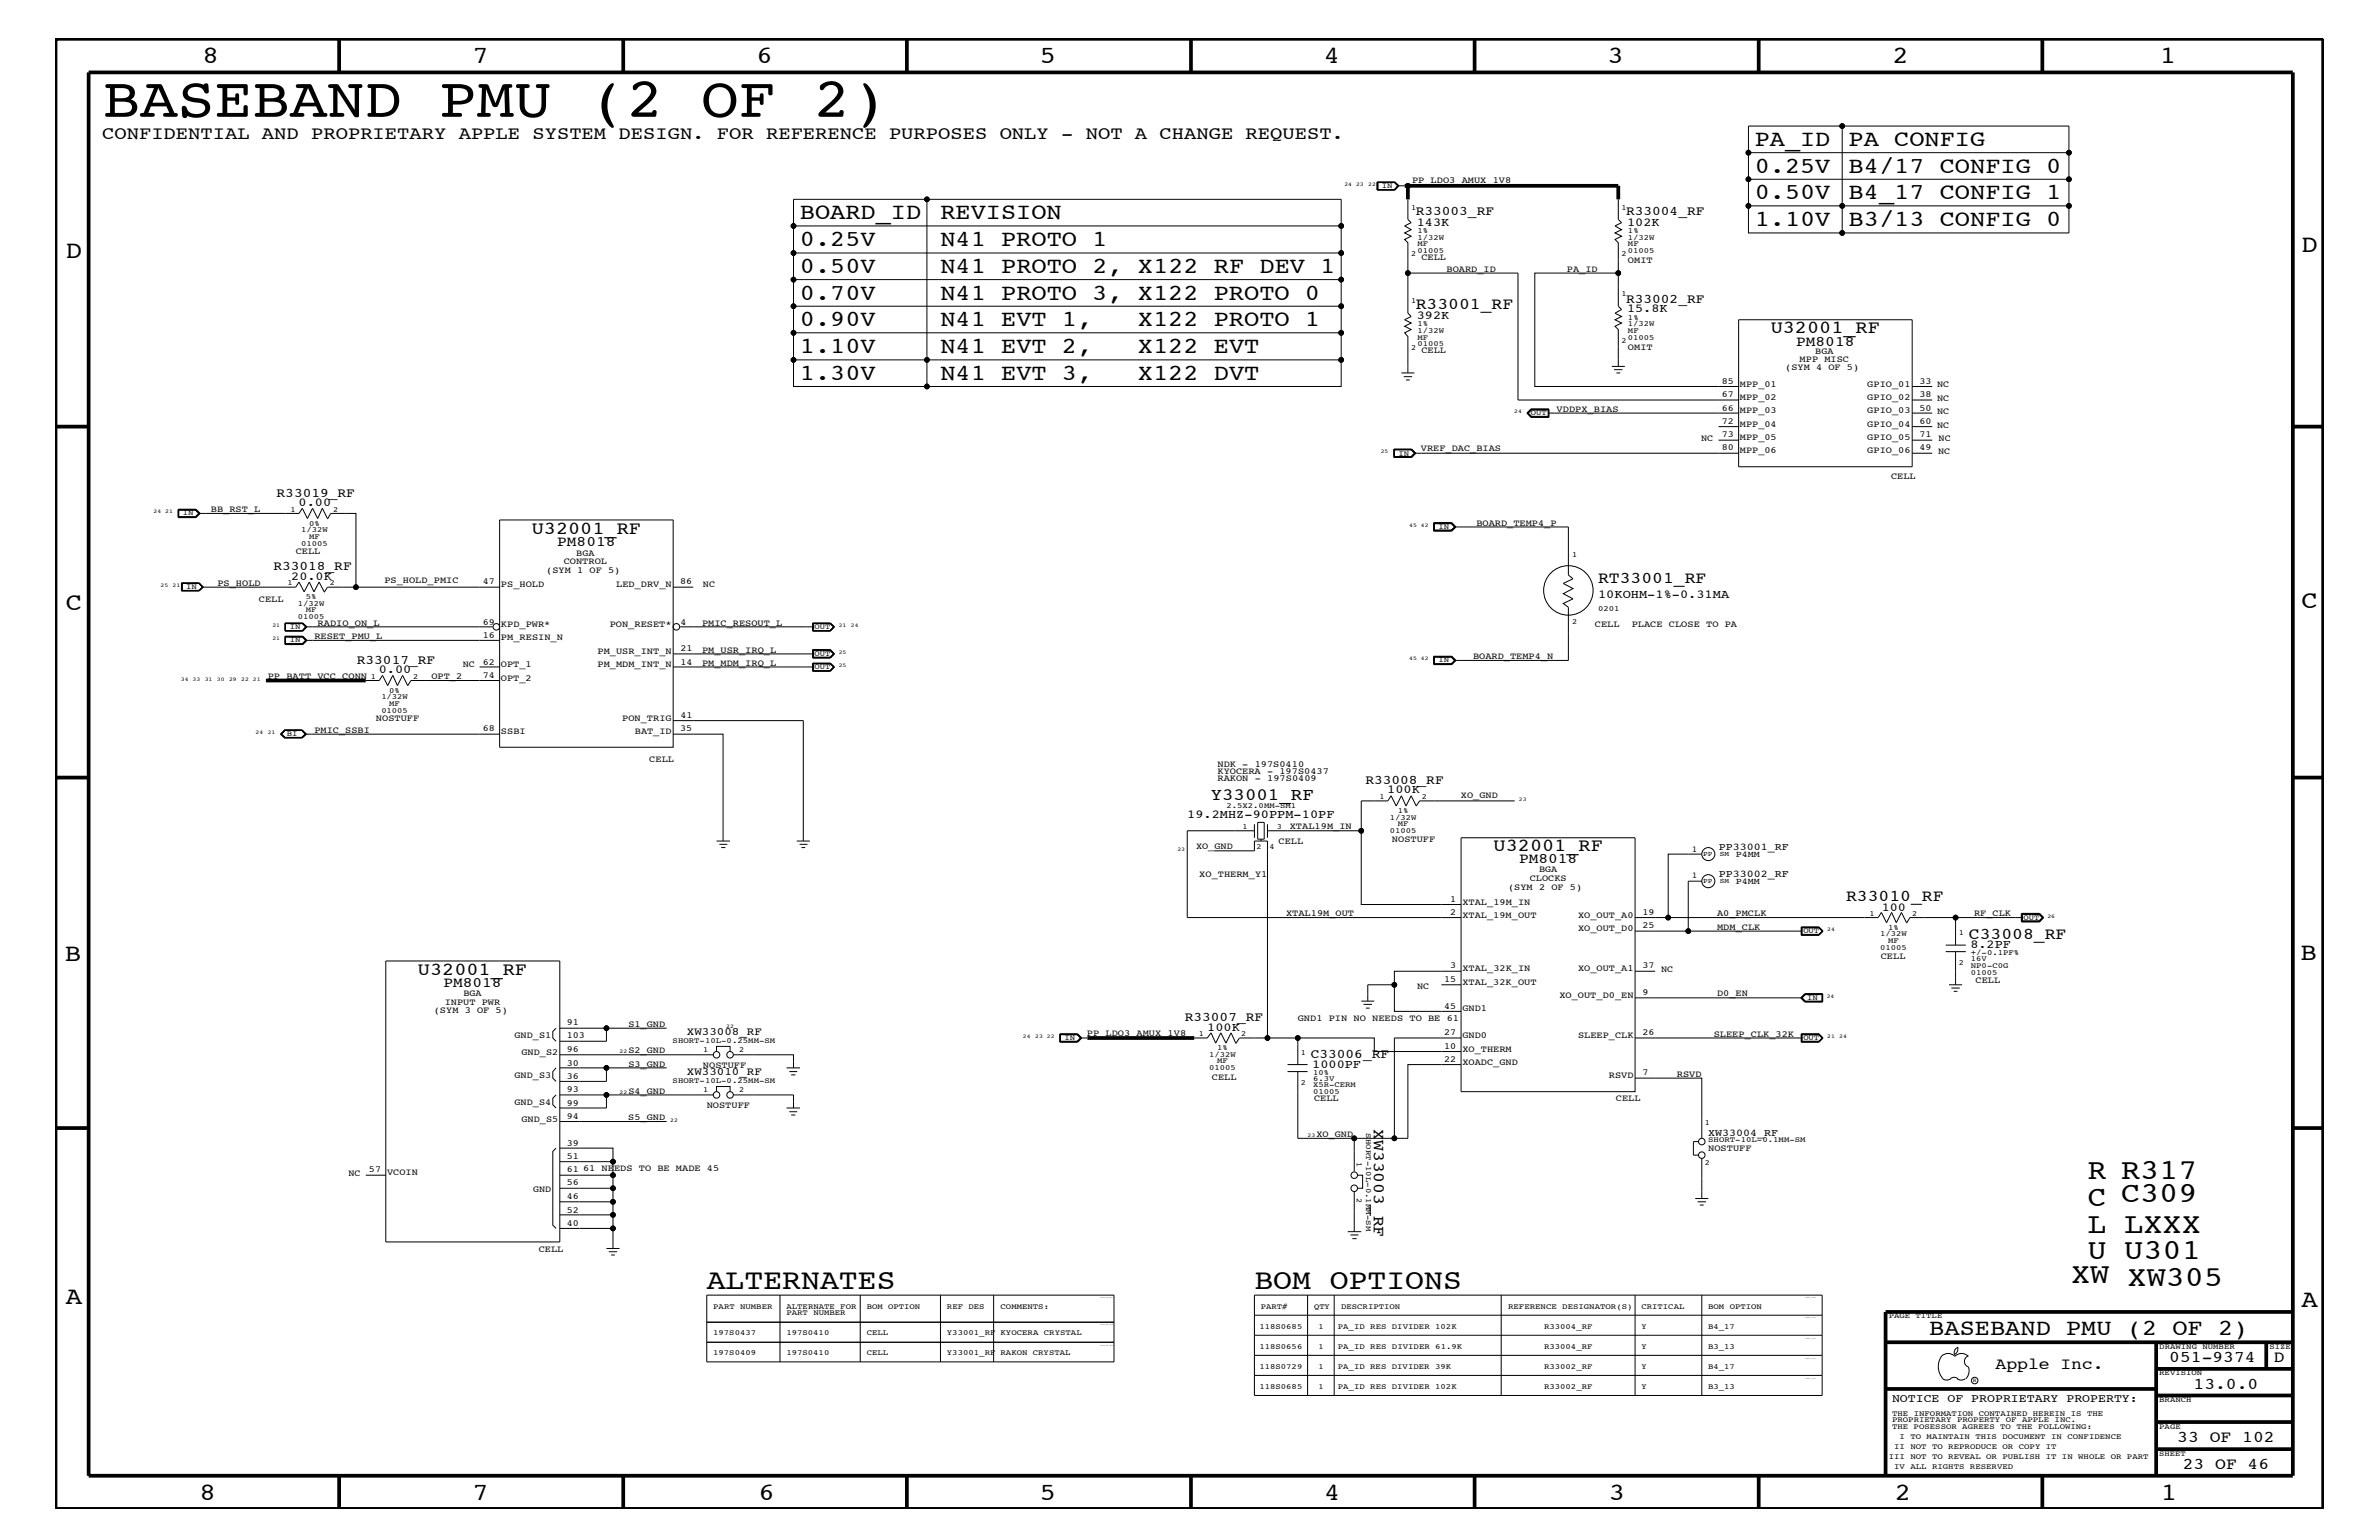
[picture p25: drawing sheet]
<svg xmlns="http://www.w3.org/2000/svg" width="432mm" height="279mm" viewBox="0 0 432 279" stroke-linecap="round" stroke-linejoin="round" font-family="sans-serif">
<defs><g id="words">
<text font-size="10.2" x="18.6" y="21.2">BASEBAND PMU (2 OF 2)</text>
<g font-size="5.2">
<text x="379" y="213.9">R R317</text>
<text x="379" y="218.7">C C309</text>
<text x="379" y="223.6">L LXXX</text>
<text x="128.3" y="233.8">ALTERNATES</text>
<text x="227.7" y="233.8">BOM OPTIONS</text>
<text x="375.9" y="232.7">XW XW305</text>
<text x="379" y="228.5">U U301</text>
</g>
<g font-size="4.5">
<text x="36.7" y="11.5">8</text>
<text x="85.8" y="11.5">7</text>
<text x="137.3" y="11.5">6</text>
<text x="188.7" y="11.5">5</text>
<text x="240.3" y="11.5">4</text>
<text x="291.8" y="11.5">3</text>
<text x="343.5" y="11.5">2</text>
<text x="392" y="11.5">1</text>
<text x="11.9" y="46.8">D</text>
<text x="417.7" y="45.7">D</text>
<text x="11.9" y="110.6">C</text>
<text x="417.7" y="110.3">C</text>
<text x="11.8" y="174.3">B</text>
<text x="417.6" y="174.2">B</text>
<text x="11.9" y="236.7">A</text>
<text x="417.7" y="237.1">A</text>
<text x="36.2" y="272.1">8</text>
<text x="85.8" y="272.1">7</text>
<text x="137.7" y="272.1">6</text>
<text x="188.7" y="272.1">5</text>
<text x="240.4" y="272.1">4</text>
<text x="292" y="272.1">3</text>
<text x="343.9" y="272.1">2</text>
<text x="392.2" y="272.1">1</text>
</g>
<g font-size="4.1">
<text x="318.5" y="26.5">PA_ID</text>
<text x="335.5" y="26.5">PA CONFIG</text>
<text x="318.5" y="31.4">0.25V</text>
<text x="335.5" y="31.4">B4/17 CONFIG 0</text>
<text x="145.2" y="39.8">BOARD_ID</text>
<text x="170.7" y="39.8">REVISION</text>
<text x="318.5" y="36.2">0.50V</text>
<text x="318.5" y="41">1.10V</text>
<text x="335.5" y="41">B3/13 CONFIG 0</text>
<text x="335.5" y="36.2">B4_17 CONFIG 1</text>
<text x="145.2" y="44.6">0.25V</text>
<text x="170.7" y="44.6">N41 PROTO 1</text>
<text x="145.2" y="49.6">0.50V</text>
<text x="170.7" y="49.6">N41 PROTO 2, X122 RF DEV 1</text>
<text x="145.2" y="54.4">0.70V</text>
<text x="145.2" y="59.2">0.90V</text>
<text x="170.7" y="54.4">N41 PROTO 3, X122 PROTO 0</text>
<text x="170.7" y="59.2">N41 EVT 1,</text>
<text x="206.5" y="59.2">X122 PROTO 1</text>
<text x="145.2" y="64">1.10V</text>
<text x="170.7" y="64">N41 EVT 2,</text>
<text x="206.5" y="64">X122 EVT</text>
<text x="145.2" y="68.9">1.30V</text>
<text x="170.7" y="68.9">N41 EVT 3,</text>
<text x="206.5" y="68.9">X122 DVT</text>
<text x="350.2" y="242.3">BASEBAND PMU (2 OF 2)</text>
</g>
<g font-size="3.3">
<text x="18.5" y="25.3">CONFIDENTIAL AND PROPRIETARY APPLE SYSTEM DESIGN. FOR REFERENCE PURPOSES ONLY - NOT A CHANGE REQUEST.</text>
<text x="321.4" y="60.4">U32001_RF</text>
<text x="96.5" y="96.8">U32001_RF</text>
<text x="271.1" y="154.4">U32001_RF</text>
<text x="75.9" y="176.8">U32001_RF</text>
</g>
<text font-size="3.1" x="219.8" y="145.2">Y33001_RF</text>
<g font-size="3">
<text x="257" y="56.1">R33001_RF</text>
<text x="290.1" y="105.9">RT33001_RF</text>
<text x="335.1" y="163.5">R33010_RF</text>
<text x="357.4" y="170.3">C33008_RF</text>
<text x="249.3" y="204.8" transform="rotate(90 249.3 204.8)">XW33003_RF</text>
<text x="362.2" y="248.4">Apple Inc.</text>
<text x="393.7" y="247.1">051-9374</text>
<text x="398.1" y="252">13.0.0</text>
<text x="412.7" y="247.1">D</text>
<text x="395.2" y="261.6">33 OF 102</text>
<text x="396.2" y="266.6">23 OF 46</text>
</g>
<g font-size="2.6">
<text x="326" y="62.8">PM8018</text>
<text x="101.1" y="99.1">PM8018</text>
<text x="275.7" y="156.6">PM8018</text>
<text x="80.5" y="179.1">PM8018</text>
</g>
<g font-size="2.4">
<text x="257" y="39.1">R33003_RF</text>
<text x="295.1" y="39.1">R33004_RF</text>
<text x="295.1" y="54.9">R33002_RF</text>
<text x="50.2" y="90.1">R33019_RF</text>
<text x="49.6" y="103.5">R33018_RF</text>
<text x="64.8" y="120.4">R33017_RF</text>
<text x="247.8" y="142.3">R33008_RF</text>
<text x="215.1" y="185.3">R33007_RF</text>
<text x="237.9" y="192">C33006_RF</text>
</g>
<g font-size="2.2">
<text x="257.1" y="40.9">143K</text>
<text x="295.3" y="40.9">102K</text>
<text x="257.1" y="57.9">392K</text>
<text x="295.3" y="56.7">15.8K</text>
<text x="54.2" y="91.8">0.00</text>
<text x="52.9" y="105.2">20.0K</text>
<text x="290.1" y="108.5">10KOHM-1%-0.31MA</text>
<text x="68.7" y="122.1">0.00</text>
<text x="251.8" y="144">100K</text>
<text x="215.5" y="148.4">19.2MHZ-90PPM-10PF</text>
<text x="341.5" y="165.2">100</text>
<text x="357.6" y="172.1">8.2PF</text>
<text x="219.1" y="187">100K</text>
<text x="238.2" y="193.7">1000PF</text>
</g>
<text font-size="2.1" x="343.4" y="254.4">NOTICE OF PROPRIETARY PROPERTY:</text>
<g font-size="2">
<text x="124.7" y="187.8">XW33008_RF</text>
<text x="124.7" y="195.1">XW33010_RF</text>
</g>
<g font-size="1.9">
<text x="312" y="154.3">PP33001_RF</text>
<text x="312" y="159.1">PP33002_RF</text>
<text x="310" y="206">XW33004_RF</text>
</g>
<g font-size="1.7">
<text x="256.3" y="33.2">PP_LDO3_AMUX_1V8</text>
<text x="258" y="47.1">CELL</text>
<text x="295.5" y="47.7">OMIT</text>
<text x="262.6" y="49.3">BOARD_ID</text>
<text x="284.4" y="49.3">PA_ID</text>
<text x="258" y="64">CELL</text>
<text x="295.5" y="63.4">OMIT</text>
<text x="326.6" y="65.7">MPP MISC</text>
<text x="329.5" y="64.3">BGA</text>
<text x="312.5" y="69.6">85</text>
<text x="315.8" y="70.1">MPP_01</text>
<text x="324" y="67.1">(SYM 4 OF 5)</text>
<text x="338.9" y="70.1">GPIO_01</text>
<text x="348.4" y="69.6">33</text>
<text x="351.6" y="70.3">NC</text>
<text x="282.5" y="74.7">VDDPX_BIAS</text>
<text x="312.5" y="76.9">72</text>
<text x="312.5" y="74.5">66</text>
<text x="312.5" y="72.1">67</text>
<text x="315.8" y="77.4">MPP_04</text>
<text x="315.8" y="75">MPP_03</text>
<text x="315.8" y="72.6">MPP_02</text>
<text x="338.9" y="77.4">GPIO_04</text>
<text x="338.9" y="75">GPIO_03</text>
<text x="338.9" y="72.6">GPIO_02</text>
<text x="348.4" y="76.9">60</text>
<text x="348.4" y="74.5">50</text>
<text x="348.4" y="72.1">38</text>
<text x="351.6" y="72.8">NC</text>
<text x="351.6" y="77.6">NC</text>
<text x="351.6" y="75.1">NC</text>
<text x="257.9" y="81.9">VREF_DAC_BIAS</text>
<text x="308.8" y="80">NC</text>
<text x="312.5" y="81.7">80</text>
<text x="312.5" y="79.4">73</text>
<text x="315.8" y="82.2">MPP_06</text>
<text x="315.8" y="79.9">MPP_05</text>
<text x="338.9" y="82.2">GPIO_06</text>
<text x="338.9" y="79.9">GPIO_05</text>
<text x="348.4" y="81.7">49</text>
<text x="348.4" y="79.4">71</text>
<text x="351.8" y="82.4">NC</text>
<text x="351.9" y="80">NC</text>
<text x="343.2" y="86.9">CELL</text>
<text x="38.3" y="92.9">BB_RST_L</text>
<text x="268" y="95.4">BOARD_TEMP4_P</text>
<text x="53.7" y="100.4">CELL</text>
<text x="104.6" y="101">BGA</text>
<text x="39.5" y="106.3">PS_HOLD</text>
<text x="69.8" y="105.7">PS_HOLD_PMIC</text>
<text x="87.6" y="106">47</text>
<text x="90.9" y="106.5">PS_HOLD</text>
<text x="99.1" y="104">(SYM 1 OF 5)</text>
<text x="102.3" y="102.4">CONTROL</text>
<text x="111.8" y="106.5">LED_DRV_N</text>
<text x="123.4" y="106">86</text>
<text x="127.6" y="106.5">NC</text>
<text x="47" y="109.2">CELL</text>
<text x="57.7" y="113.6">RADIO_ON_L</text>
<text x="87.6" y="113.3">69</text>
<text x="90.9" y="113.7">KPD_PWR*</text>
<text x="110.7" y="113.7">PON_RESET*</text>
<text x="123.5" y="113.3">4</text>
<text x="127.4" y="113.6">PMIC_RESOUT_L</text>
<text x="289.5" y="113.7">CELL</text>
<text x="296.2" y="113.7">PLACE CLOSE TO PA</text>
<text x="57.1" y="115.9">RESET_PMU_L</text>
<text x="87.6" y="115.7">16</text>
<text x="90.9" y="116.2">PM_RESIN_N</text>
<text x="108.5" y="118.6">PM_USR_INT_N</text>
<text x="123.5" y="118.1">21</text>
<text x="127.4" y="118.4">PM_USR_IRQ_L</text>
<text x="267.4" y="119.6">BOARD_TEMP4_N</text>
<text x="48.6" y="123.2">PP_BATT_VCC_CONN</text>
<text x="78.3" y="123.2">OPT_2</text>
<text x="84" y="121">NC</text>
<text x="87.6" y="120.6">62</text>
<text x="87.6" y="123">74</text>
<text x="90.9" y="121">OPT_1</text>
<text x="90.9" y="123.5">OPT_2</text>
<text x="108.5" y="121">PM_MDM_INT_N</text>
<text x="123.5" y="120.6">14</text>
<text x="127.4" y="120.8">PM_MDM_IRQ_L</text>
<text x="68.2" y="130.8">NOSTUFF</text>
<text x="112.9" y="130.8">PON_TRIG</text>
<text x="123.5" y="130.2">41</text>
<text x="57.1" y="133">PMIC_SSBI</text>
<text x="87.6" y="132.7">68</text>
<text x="90.9" y="133.2">SSBI</text>
<text x="115.2" y="133.2">BAT_ID</text>
<text x="123.4" y="132.7">35</text>
<text x="117.9" y="138.2">CELL</text>
<text x="221" y="140.4">KYOCERA - 197S0437</text>
<text x="221" y="139.2">NDK - 197S0410</text>
<text x="221" y="141.7">RAKON - 197S0409</text>
<text x="265.2" y="144.7">XO_GND</text>
<text x="217.1" y="154.1">XO_GND</text>
<text x="232.1" y="153.1">CELL</text>
<text x="234.1" y="150.5">XTAL19M_IN</text>
<text x="252.6" y="152.9">NOSTUFF</text>
<text x="217.7" y="159">XO_THERM_Y1</text>
<text x="273.7" y="161.4">(SYM 2 OF 5)</text>
<text x="277.7" y="159.9">CLOCKS</text>
<text x="279.4" y="158.3">BGA</text>
<text x="233.4" y="166.2">XTAL19M_OUT</text>
<text x="263.2" y="166.1">2</text>
<text x="263.2" y="163.6">1</text>
<text x="265.4" y="164.1">XTAL_19M_IN</text>
<text x="265.4" y="166.5">XTAL_19M_OUT</text>
<text x="286.4" y="166.5">XO_OUT_A0</text>
<text x="298.1" y="166.1">19</text>
<text x="311.7" y="166.2">A0_PMCLK</text>
<text x="358.3" y="166.2">RF_CLK</text>
<text x="286.4" y="168.9">XO_OUT_D0</text>
<text x="298.1" y="168.4">25</text>
<text x="311.7" y="168.7">MDM_CLK</text>
<text x="341.4" y="173.9">CELL</text>
<text x="257.2" y="179.4">NC</text>
<text x="262.1" y="178.2">15</text>
<text x="263.2" y="175.7">3</text>
<text x="265.4" y="176.2">XTAL_32K_IN</text>
<text x="265.4" y="178.7">XTAL_32K_OUT</text>
<text x="286.4" y="176.2">XO_OUT_A1</text>
<text x="298.1" y="175.7">37</text>
<text x="301.5" y="176.4">NC</text>
<text x="358.6" y="178.4">CELL</text>
<text x="78.7" y="183.8">(SYM 3 OF 5)</text>
<text x="80.7" y="182.4">INPUT PWR</text>
<text x="84.1" y="180.8">BGA</text>
<text x="235.5" y="185.3">GND1 PIN NO NEEDS TO BE 61</text>
<text x="262.1" y="183">45</text>
<text x="265.4" y="183.5">GND1</text>
<text x="283" y="181">XO_OUT_D0_EN</text>
<text x="298.1" y="180.5">9</text>
<text x="311.7" y="180.8">D0_EN</text>
<text x="93.4" y="188.3">GND_S1</text>
<text x="94.7" y="191.4">GND_S2</text>
<text x="102.9" y="190.9">96</text>
<text x="102.9" y="188.4">103</text>
<text x="102.9" y="186">91</text>
<text x="114" y="191.1">S2_GND</text>
<text x="114" y="186.3">S1_GND</text>
<text x="197.3" y="187.9">PP_LDO3_AMUX_1V8</text>
<text x="262.1" y="187.8">27</text>
<text x="262.1" y="190.3">10</text>
<text x="265.4" y="188.3">GND0</text>
<text x="265.4" y="190.8">XO_THERM</text>
<text x="286.4" y="188.3">SLEEP_CLK</text>
<text x="298.1" y="187.8">26</text>
<text x="311.1" y="188.1">SLEEP_CLK_32K</text>
<text x="93.4" y="195.6">GND_S3</text>
<text x="102.9" y="193.3">30</text>
<text x="102.9" y="195.7">36</text>
<text x="114" y="193.6">S3_GND</text>
<text x="127.6" y="193.7">NOSTUFF</text>
<text x="220" y="195.9">CELL</text>
<text x="262.1" y="192.7">22</text>
<text x="265.4" y="193.2">XOADC_GND</text>
<text x="292" y="195.6">RSVD</text>
<text x="298.1" y="195.1">7</text>
<text x="304.4" y="195.4">RSVD</text>
<text x="93.4" y="200.4">GND_S4</text>
<text x="94.7" y="203.5">GND_S5</text>
<text x="102.9" y="198.1">93</text>
<text x="102.9" y="200.6">99</text>
<text x="102.9" y="203">94</text>
<text x="114" y="203.2">S5_GND</text>
<text x="114" y="198.4">S4_GND</text>
<text x="128.3" y="201">NOSTUFF</text>
<text x="238.5" y="199.8">CELL</text>
<text x="293.3" y="199.8">CELL</text>
<text x="102.9" y="207.9">39</text>
<text x="238.9" y="206.3">XO_GND</text>
<text x="310" y="208.9">NOSTUFF</text>
<text x="63.2" y="213.3">NC</text>
<text x="67" y="212.7">57</text>
<text x="70.3" y="213.2">VCOIN</text>
<text x="102.9" y="215.1">56</text>
<text x="102.9" y="210.3">51</text>
<text x="102.9" y="212.7">61</text>
<text x="105.8" y="212.5">61 NEEDS TO BE MADE 45</text>
<text x="96.8" y="216.2">GND</text>
<text x="102.9" y="217.5">46</text>
<text x="102.9" y="220">52</text>
<text x="97.8" y="227.1">CELL</text>
<text x="102.9" y="222.4">40</text>
</g>
<g font-size="1.6">
<text x="307.1" y="154.5">1</text>
<text x="315" y="155.5">P4MM</text>
<text x="307.1" y="159.4">1</text>
<text x="315" y="160.3">P4MM</text>
</g>
<g font-size="1.4">
<text x="250.8" y="34.1">IN</text>
<text x="256.1" y="38">1</text>
<text x="294.3" y="38">1</text>
<text x="256.1" y="46.5">2</text>
<text x="257.3" y="43.5">1/32W</text>
<text x="257.3" y="45.9">01005</text>
<text x="257.3" y="42.3">1%</text>
<text x="257.3" y="44.6">MF</text>
<text x="294.3" y="46.5">2</text>
<text x="295.5" y="44.6">MF</text>
<text x="295.5" y="42.3">1%</text>
<text x="295.5" y="45.9">01005</text>
<text x="295.5" y="43.5">1/32W</text>
<text x="294.3" y="53.8">1</text>
<text x="256.1" y="55">1</text>
<text x="257.3" y="59.2">1%</text>
<text x="295.5" y="58">1%</text>
<text x="295.5" y="59.2">1/32W</text>
<text x="256.1" y="63.4">2</text>
<text x="257.3" y="62.9">01005</text>
<text x="257.3" y="60.4">1/32W</text>
<text x="257.3" y="61.7">MF</text>
<text x="294.3" y="62.3">2</text>
<text x="295.5" y="60.4">MF</text>
<text x="295.5" y="61.7">01005</text>
<text x="277.9" y="75.4">OUT</text>
<text x="253.8" y="82.7">IN</text>
<text x="33.2" y="93.5">IN</text>
<text x="52.7" y="92.8">1</text>
<text x="56.1" y="95.4">0%</text>
<text x="60.5" y="92.8">2</text>
<text x="261.1" y="96">IN</text>
<text x="54.7" y="96.5">1/32W</text>
<text x="54.7" y="99">01005</text>
<text x="56.1" y="97.7">MF</text>
<text x="285.4" y="101">1</text>
<text x="33.8" y="106.9">IN</text>
<text x="52.2" y="106.1">1</text>
<text x="59.9" y="106.1">2</text>
<text x="54.1" y="112.3">01005</text>
<text x="54.1" y="109.9">1/32W</text>
<text x="55.5" y="108.7">5%</text>
<text x="55.5" y="111.1">MF</text>
<text x="285.4" y="113.1">2</text>
<text x="290.1" y="110.8">0201</text>
<text x="52.6" y="114.2">IN</text>
<text x="52.6" y="116.5">IN</text>
<text x="147.8" y="119">OUT</text>
<text x="147.8" y="114.2">OUT</text>
<text x="67.3" y="123.1">1</text>
<text x="70.7" y="125.7">0%</text>
<text x="75" y="123.1">2</text>
<text x="147.8" y="121.4">OUT</text>
<text x="261.1" y="120.2">IN</text>
<text x="69.2" y="126.9">1/32W</text>
<text x="69.2" y="129.3">01005</text>
<text x="70.7" y="128">MF</text>
<text x="52.1" y="133.5">BI</text>
<text x="222.6" y="146.7">2.5X2.0MM-SM1</text>
<text x="250.4" y="144.9">1</text>
<text x="252.3" y="148.7">1/32W</text>
<text x="253.7" y="149.9">MF</text>
<text x="253.7" y="147.5">1%</text>
<text x="258.1" y="144.9">2</text>
<text x="225.5" y="150.4">1</text>
<text x="228.1" y="154">2</text>
<text x="230.4" y="154">4</text>
<text x="231.8" y="150.4">3</text>
<text x="252.3" y="151.1">01005</text>
<text x="339.3" y="166.1">1</text>
<text x="347" y="166.1">2</text>
<text x="367.3" y="166.9">OUT</text>
<text x="327.3" y="169.3">OUT</text>
<text x="341.2" y="172.3">01005</text>
<text x="341.2" y="169.9">1/32W</text>
<text x="342.7" y="168.7">1%</text>
<text x="342.7" y="171.1">MF</text>
<text x="355.5" y="169.7">1</text>
<text x="357.7" y="173.3">+/-0.1PF%</text>
<text x="355.5" y="175.1">2</text>
<text x="357.7" y="175.6">NP0-C0G</text>
<text x="357.7" y="174.4">16V</text>
<text x="357.7" y="176.8">01005</text>
<text x="328" y="181.4">IN</text>
<text x="122.1" y="189.2">SHORT-10L-0.25MM-SM</text>
<text x="127.6" y="190.9">1</text>
<text x="134.2" y="190.9">2</text>
<text x="193.2" y="188.7">IN</text>
<text x="217.6" y="188">1</text>
<text x="219.5" y="191.7">1/32W</text>
<text x="220.9" y="190.5">1%</text>
<text x="225.3" y="188">2</text>
<text x="236.1" y="191.4">1</text>
<text x="327.3" y="188.7">OUT</text>
<text x="122.1" y="196.5">SHORT-10L-0.25MM-SM</text>
<text x="219.5" y="194.2">01005</text>
<text x="220.9" y="192.9">MF</text>
<text x="236.1" y="196.8">2</text>
<text x="238.3" y="196.1">6.3V</text>
<text x="238.3" y="197.3">X5R-CERM</text>
<text x="238.3" y="195">10%</text>
<text x="127.6" y="198.1">1</text>
<text x="134.2" y="198.1">2</text>
<text x="238.3" y="198.5">01005</text>
<text x="248" y="205.6" transform="rotate(90 248 205.6)">SHORT-10L-0.1MM-SM</text>
<text x="309.5" y="204.1">1</text>
<text x="310" y="207.1">SHORT-10L-0.1MM-SM</text>
<text x="246.3" y="210.8" transform="rotate(90 246.3 210.8)">1</text>
<text x="309.5" y="211.4">2</text>
<text x="246.3" y="217.3" transform="rotate(90 246.3 217.3)">2</text>
<text x="129.5" y="237.4">PART NUMBER</text>
<text x="142.7" y="237.4">ALTERNATE FOR</text>
<text x="142.7" y="238.6">PART NUMBER</text>
<text x="157.3" y="237.4">BOM OPTION</text>
<text x="171.9" y="237.4">REF DES</text>
<text x="181.6" y="237.4">COMMENTS:</text>
<text x="228.9" y="237.4">PART#</text>
<text x="238.5" y="237.4">QTY</text>
<text x="243.4" y="237.4">DESCRIPTION</text>
<text x="273.7" y="237.4">REFERENCE DESIGNATOR(S)</text>
<text x="297.9" y="237.4">CRITICAL</text>
<text x="310.1" y="237.4">BOM OPTION</text>
<text x="342.8" y="239.2">PAGE TITLE</text>
<text x="129.5" y="245.9">197S0409</text>
<text x="129.5" y="242.3">197S0437</text>
<text x="142.7" y="245.9">197S0410</text>
<text x="142.7" y="242.3">197S0410</text>
<text x="157.3" y="245.9">CELL</text>
<text x="157.3" y="242.3">CELL</text>
<text x="171.9" y="242.3">Y33001_RF</text>
<text x="171.9" y="245.9">Y33001_RF</text>
<text x="181.6" y="245.9">RAKON CRYSTAL</text>
<text x="181.6" y="242.3">KYOCERA CRYSTAL</text>
<text x="228.6" y="241.1">118S0685</text>
<text x="228.6" y="244.7">118S0656</text>
<text x="239.3" y="241.1">1</text>
<text x="239.3" y="244.7">1</text>
<text x="242.8" y="241.1">PA_ID RES DIVIDER 102K</text>
<text x="242.8" y="244.7">PA_ID RES DIVIDER 61.9K</text>
<text x="280.2" y="241.1">R33004_RF</text>
<text x="280.2" y="244.7">R33004_RF</text>
<text x="297.9" y="244.7">Y</text>
<text x="297.9" y="241.1">Y</text>
<text x="310" y="241.1">B4_17</text>
<text x="310" y="244.7">B3_13</text>
<text x="391.9" y="244.7">DRAWING NUMBER</text>
<text x="411.9" y="244.7">SIZE</text>
<text x="228.6" y="252">118S0685</text>
<text x="228.6" y="248.4">118S0729</text>
<text x="239.3" y="252">1</text>
<text x="239.3" y="248.4">1</text>
<text x="242.8" y="252">PA_ID RES DIVIDER 102K</text>
<text x="242.8" y="248.4">PA_ID RES DIVIDER 39K</text>
<text x="280.2" y="252">R33002_RF</text>
<text x="280.2" y="248.4">R33002_RF</text>
<text x="297.9" y="252">Y</text>
<text x="297.9" y="248.4">Y</text>
<text x="310" y="252">B3_13</text>
<text x="310" y="248.4">B4_17</text>
<text x="391.9" y="249.5">REVISION</text>
<text x="343.4" y="256.8">THE INFORMATION CONTAINED HEREIN IS THE</text>
<text x="391.9" y="254.4">BRANCH</text>
<text x="343.4" y="258">PROPRIETARY PROPERTY OF APPLE INC.</text>
<text x="343.4" y="259.3">THE POSESSOR AGREES TO THE FOLLOWING:</text>
<text x="343.8" y="262.9">II NOT TO REPRODUCE OR COPY IT</text>
<text x="344.8" y="261.1">I TO MAINTAIN THIS DOCUMENT IN CONFIDENCE</text>
<text x="391.9" y="259.3">PAGE</text>
<text x="342.8" y="264.7">III NOT TO REVEAL OR PUBLISH IT IN WHOLE OR PART</text>
<text x="343.8" y="266.6">IV ALL RIGHTS RESERVED</text>
<text x="391.9" y="264.1">SHEET</text>
</g>
<g font-size="1.3">
<text x="309.1" y="155.4">PP</text>
<text x="312.2" y="155.4">SM</text>
<text x="309.1" y="160.2">PP</text>
<text x="312.2" y="160.2">SM</text>
</g>
<g font-size="1">
<text x="244" y="33.7">24 23</text>
<text x="248.3" y="33.7">22</text>
<text x="274.8" y="75">24</text>
<text x="250.6" y="82.2">25</text>
<text x="27.9" y="93.2">24 21</text>
<text x="255.8" y="95.6">45 42</text>
<text x="29.1" y="106.5">25</text>
<text x="31.3" y="106.5">21</text>
<text x="49.4" y="113.7">21</text>
<text x="152.2" y="113.7">21</text>
<text x="154.4" y="113.7">24</text>
<text x="49.4" y="116.2">21</text>
<text x="152.2" y="118.6">25</text>
<text x="255.8" y="119.8">45 42</text>
<text x="32.8" y="123.5">34 33</text>
<text x="37.2" y="123.5">31</text>
<text x="39.4" y="123.5">30</text>
<text x="41.6" y="123.5">29</text>
<text x="43.8" y="123.5">22 21</text>
<text x="152.2" y="121">25</text>
<text x="46.4" y="133.2">24</text>
<text x="48.6" y="133.2">21</text>
<text x="275.7" y="145.3">23</text>
<text x="213.7" y="154.4">23</text>
<text x="371.6" y="166.5">26</text>
<text x="331.6" y="168.9">24</text>
<text x="331.6" y="181">24</text>
<text x="112.4" y="191.1">22</text>
<text x="131.8" y="186.5">22</text>
<text x="185.7" y="188.3">24</text>
<text x="187.9" y="188.3">23 22</text>
<text x="331.6" y="188.3">21</text>
<text x="333.8" y="188.3">24</text>
<text x="112.4" y="198.4">22</text>
<text x="121.7" y="203.5">22</text>
<text x="237.3" y="206.3">23</text>
<text x="358.1" y="250.7">R</text>
</g>
</g></defs>
<g fill="none" stroke="#000" stroke-width=".18">
<path d="M168.2 36.2v29.1h75.2M250 33.1h3.2l.6 .6-.6 .7h-3.2zM250.1 33.1v1.3M253.1 33.1l.6 .6M253.2 33h-3.2v1.5h3.2M253.2 33l.7 .7-.7 .8M253.2 33l.6 .7-.6 .8M253.7 33.7l-.6 .7M253.7 33.7h1.2M255.5 36.2v3.6l.6 .6-1.2 .6 1.2 .7-1.2 .6 1.2 .6-1.2 .5 .6 .6v5.5M293.7 36.2v3.6l.6 .6-1.2 .6 1.2 .7-1.2 .6 1.2 .6-1.2 .5 .6 .6v5.5h-15.1v20.6h37M317.4 27.7v4.8h58.1"/>
<path d="M317.4 37.4v4.9h17M334.4 22.9v14.5h41.1v4.9h-41.1v-4.9h-17v-4.9M375.5 27.7v-4.8h-58.1v4.8h58.1v4.8M375.5 32.5v4.9M144 50.7h99.4M144 55.6h99.4v4.8M144 45.9h99.4v4.8M144 41h99.4v4.9M243.4 41v-4.8h-99.4v24.2M243.4 50.7v4.9M293.7 49.5v6.1l.6 .5-1.2 .7 1.2 .6-1.2 .6 1.2 .6-1.2 .6 .6 .6v6.7M315.6 58h31.5v26.7h-31.5z"/>
<path d="M144 65.3v4.8h99.4v-4.8M144 65.3v-4.9h99.4v4.9M144 65.3h24.2v4.8M254.4 67.7h2.3M254.8 68.3h1.5M255.2 68.9h.7M255.5 67.7v-6.6l-.6-.7 1.2-.6-1.2-.6 1.2-.6-1.2-.6 1.2-.6-.6-.6v-7.3h20v23.1h40.1M277.1 74.9l.8-.7h3.2v1.5h-3.2zM277.3 74.9l.7-.5h3v1.2h-3zM278 74.4l-.6 .5 .6 .6h3M281 74.9h34.6M281.1 74.3h-3.2l-.7 .6 .7 .8"/>
<path d="M292.5 66.5h2.4M293 67.1h1.5M293.4 67.7h.7M311.9 77.4h3.7M311.9 79.9h3.7M347.1 70.1h3.6M347.1 74.9h3.6M347.1 72.6h3.6M347.1 77.4h3.6M347.1 79.9h3.6M32.3 92.4h3.3l.7 .8-.7 .7h-3.3zM32.3 92.5h3.3l.6 .7-.6 .6h-3.3"/>
<path d="M32.4 92.6h3.1l.6 .6M32.4 92.5v1.3M35.5 92.5l.7 .7-.7 .6M36.1 93.2h18.2l.6-1 .9 1.9 .9-1.9 1 1.9 .8-1.9 .9 1.9M36.1 93.2l-.6 .5h-3.1M59.4 94.2l.6-1h4.6v13.3h26.1M90.7 94.3h31.5v41.3h-31.5zM253 81.5h3.2l.8 .7-.8 .8h-3.2zM253 81.6h3.2l.7 .6-.7 .8M253.1 81.6h3l.6 .6M253.1 81.6v1.3h3l.7-.7-.7-.6M256.7 82.2l-.6 .6h-3"/>
<path d="M256.7 82.2h58.9M260.2 94.8h3.3l.8 .8-.8 .8h-3.3zM260.3 94.8v1.5h3.2l.7-.7-.7-.8M260.4 94.9h3l.7 .7-.7 .6h-3zM260.4 95h3l.6 .6M264 95.6h20.7v8.7l.8 .7-1.8 .9 1.8 .9-1.8 .9 1.8 .9-1.8 .9 1 .7v9.6h-20.7M264 95.6l-.6 .6M347.1 82.2h3.6M33 105.9h3.2l.5 .6-.5 .6h-3.2zM33.1 105.9v1.2M36.1 105.9l.6 .6M36.2 105.8l.7 .7-.7 .7"/>
<path d="M36.2 105.8h-3.3v1.4h3.3M36.2 105.8l.6 .7-.6 .7M36.7 106.5l-.6 .6M36.7 106.5h17l.6-.9 .9 1.8 .9-1.8 .9 1.8 .9-1.8 .9 1.8M51.7 115.4h3.3l.7 .8-.7 .7h-3.3zM51.7 116.9h3.3M51.7 115.5h3.3M51.8 113.1h3.2l.5 .6-.5 .7h-3.2zM51.8 115.6h3.1l.6 .6M51.8 115.5v1.4M54.9 113.1l.6 .6M55 113l.7 .7-.7 .8"/>
<path d="M55 115.5l.5 .7-.5 .7M55 113h-3.3v1.5h3.3M55 113l.6 .7-.6 .8M55 115.5l.6 .7-.6 .7M55.5 113.7l-.6 .7M55.5 116.2l-.6 .6h-3.1M55.5 116.2h35.2M55.5 113.7h33.9M64.6 106.5h-5.2l-.6 1M122.2 118.6h25.5M122.2 106.5h3.6M123.5 113.7h24.2"/>
<path d="M147.5 117.9h3.2l.8 .7-.8 .8h-3.2zM147.5 119.3h3.2M147.6 113.1h3.1l.6 .6-.6 .7h-3.1zM147.7 118h2.9l.7 .6-.7 .6h-2.9zM147.7 113.1v1.3M150.6 113.1l.7 .6M150.7 117.9l.7 .7-.7 .7M150.7 113l.7 .7-.7 .8M150.7 113l.8 .7-.8 .8M150.7 113h-3.2v1.5h3.2M151.3 113.7l-.7 .7M151.3 118.6l-.6-.6h-3.1v1.3"/>
<path d="M151.3 118.6l-.6 .7M260.2 119.1h3.3l.8 .7-.8 .8h-3.3zM260.3 119.1h3.2l.7 .7-.7 .7h-3.2zM260.4 119.1v1.4M260.4 119.2h3l.6 .6M263.4 119.1l.7 .7-.7 .7M264 119.8l-.6 .6h-3M50.9 133.2l.7-.8h3.3l.7 .8-.7 .7h-3.3zM51.6 132.4h3.2l.7 .8-.7 .7h-3.2l-.6-.7zM54.8 132.5h-3.1l-.6 .7 .6 .6h3.1M54.8 132.5l.7 .7-.7 .6M54.8 132.5l.6 .7-.6 .6"/>
<path d="M55.4 133.2h35.3M66.4 123.5h2.4l.6-1 1 1.9 .9-1.9 .8 1.9 1-1.9 .9 1.9 .6-.9h16.1M87 121h3.7M122.2 133.2h9v19.4M122.2 130.7h23.6v21.9M122.2 121h25.5M147.6 120.4h3.1l.6 .6-.6 .7h-3.1zM147.7 120.4v1.3M150.6 120.4l.7 .6M150.7 120.3l.7 .7-.7 .8M150.7 120.3l.8 .7-.8 .8M150.7 120.3h-3.2v1.5h3.2"/>
<path d="M151.3 121l-.7 .7M130.1 152.6h2.4M130.6 153.2h1.4M130.9 153.8h.8M144.6 152.6h2.4M145.1 153.2h1.5M145.5 153.8h.6M220.4 154.4h7.3v-1.8h2.4v35.7M227.7 149.5v2.5M227.7 150.7h-12.2v15.8h49.7M228.3 149.2h1.2v3.1h-1.2zM228.9 152.3v.3"/>
<path d="M230.1 150.7h17M230.1 149.5v2.5M265.2 152h31.6v46.1h-31.6zM274.9 145.3h-17.2l-.6 .9-1-1.8-.9 1.8-.8-1.8-1 1.8-.9-1.8-.6 .9h-4.8v18.8h18.1M308.9 155h-6.1v11.5h38.1l.6-1 .9 1.9 .9-1.9 .9 1.9 .9-1.9 1 1.9M308.9 159.9h-2.5v9M70 174.4h31.6v50.9h-31.6zM253.1 178.7v4.8h12.1M261.6 178.7h3.6M265.2 176.2h-12.1v2.5h-4.8v2.9M296.8 168.9h30.3M296.8 166.5h6"/>
<path d="M296.8 176.2h3.6M326.9 168.2h3.2l.8 .7-.8 .8h-3.2zM327 168.3h3.1l.7 .6-.7 .7h-3.1zM327.1 168.3h3l.6 .6-.6 .6h-3zM353.2 172.7h3.6M353.2 171.5h3.6M353.8 178.7h2.3M354.2 179.3h1.5M354.6 179.9h.7M354.9 166.5v5M354.9 172.7v6M366.9 165.7h3.3l.7 .8-.7 .7h-3.3z"/>
<path d="M367 167.2v-1.4h3.2l.7 .7-.7 .7M367.1 166.5h-20.5l-.5 1M367.1 165.9h3l.7 .6-.7 .7h-3zM370.1 165.9l.6 .6-.6 .6h-3M100.9 193.7l-.6 .7v1.2l.6 .6M100.9 198.7l-.6 .5v1.2l.6 .6M100.9 186.5l-.6 .6v1.2l.6 .6M101.6 186.5h8.5M101.6 191.4h27.9M101.6 198.7h27.9M101.6 193.7h19.4M110.1 193.7v2.5h-8.5"/>
<path d="M110.1 198.7v2.3h-8.5M121 186.5h-10.9v2.4h-8.5M130.1 190.8v-1h2.4v1M130.1 198.1v-1h2.4v1M133.1 191.4h10.9v2.3M133.1 198.7h10.9v2.3M142.8 193.7h2.4M143.3 194.4h1.4M143.6 195h.8M192.4 187.6h3.2l.7 .7-.7 .7h-3.2M192.4 187.6h3.2l.8 .7-.8 .8h-3.2zM192.5 187.7h3l.6 .6"/>
<path d="M192.5 187.6v1.4M195.5 187.6l.7 .7-.7 .7M196.1 188.3l-.6 .6h-3M196.1 188.3h1.3M216.8 188.3h2.3l.7-.9 .9 1.9 .9-1.9 .9 1.9 .9-1.9 .9 1.9M233.7 194.4h3.6M233.7 193.1h3.6M235.6 188.3h-10.6l-.7 1M247.1 181.6h2.3M247.5 182.2h1.5M247.9 182.9h.7M265.2 193.1h-9.7v13.4h-19.9v-12.1"/>
<path d="M265.2 190.8h-15.8v-2.5h-13.8v4.8M265.2 188.3h-12.1v18.2M296.8 195.6h12.1v10.9M296.8 188.3h30.3M296.8 181h30.3M326.9 187.6h3.2l.8 .7-.8 .8h-3.2zM327 187.6h3.1l.7 .7-.7 .7h-3.1zM327.1 181l.6 .6h3M327.1 187.7h3l.6 .6-.6 .6h-3zM327.6 180.3h3.2v1.5h-3.2l-.8-.8zM327.7 180.4l-.7 .6 .7 .7M330.7 180.4h-3l-.6 .6"/>
<path d="M330.7 180.4v1.3M330.8 180.4h-3.2l-.7 .6 .7 .7h3.2M66.4 213.2h3.6M100.9 208.3l-.6 .6v13.4l.6 .6M101.6 218h9.7v2.4M101.6 215.6h9.7v2.4M101.6 210.8h9.7v2.4h-9.7M101.6 208.3h9.7v2.5M101.6 203.5h19.4M111.3 213.2v2.4M142.8 201h2.4M143.3 201.7h1.4"/>
<path d="M143.6 202.3h.8M245.8 206.5v6M245.8 216.2v7.3M246.5 213.2h.8v2.4h-.8M307.7 217.4h2.4M308.1 218h1.5M308.3 207.1h-.9v2.5h.9M308.5 218.6h.7M308.9 210.2v7.2M101.6 222.9h9.7v3.6M101.6 220.4h9.7v2.5M110.1 226.5h2.3"/>
<path d="M110.5 227.1h1.5M110.9 227.7h.7M128.3 235h73.9v12.1h-73.9zM128.3 239.9h73.9M141.6 235v12.1M156.1 235v12.1M170.7 235v12.1M180.4 235v12.1M227.7 235h103v18.2h-103zM227.7 238.6h103M237.3 235v18.2M242.2 235v18.2"/>
<path d="M244.6 223.5h2.5M245.1 224.1h1.5M245.5 224.7h.7M272.5 235v18.2M296.8 235v18.2M308.9 235v18.2M128.3 243.5h73.9M227.7 249.5h103M227.7 245.9h103M227.7 242.3h103M352.4 246.1a1.69 1.69 0 0 1 2.4 0M352.4 246a3.3 3.3 0 0 0 .3 4.1"/>
<path d="M352.6 250.2l.7 .2 .7-.2M354 250.2l.7-.3 .7 .3M354.8 246.1a1.69 1.69 0 0 1 2.5 0M355.3 250.2l.7 .2 .7-.2M355.3 244.4l.1 .3a1.18 1.18 0 0 1-.6 1M355.4 244.4a.99 .99 0 0 0-.6 1.4M357.2 246a1.04 1.04 0 0 0-.6 1 1.04 1.04 0 0 0 .6 1M357.3 248l.1 .7a2.11 2.11 0 0 1-.6 1.5"/>
<circle cx="168.2" cy="36.2" r=".42"/>
<circle cx="255.5" cy="33.7" r=".42"/>
<circle cx="317.3" cy="37.4" r=".42"/>
<circle cx="317.3" cy="32.5" r=".42"/>
<circle cx="317.3" cy="27.7" r=".42"/>
<circle cx="334.4" cy="37.4" r=".42"/>
<circle cx="334.4" cy="22.9" r=".42"/>
<circle cx="375.5" cy="37.4" r=".42"/>
<circle cx="375.5" cy="27.7" r=".42"/>
<circle cx="375.5" cy="32.5" r=".42"/>
<circle cx="144" cy="41" r=".42"/>
<circle cx="144" cy="55.6" r=".42"/>
<circle cx="144" cy="50.7" r=".42"/>
<circle cx="144" cy="45.9" r=".42"/>
<circle cx="243.4" cy="45.9" r=".42"/>
<circle cx="243.4" cy="55.6" r=".42"/>
<circle cx="243.4" cy="50.7" r=".42"/>
<circle cx="243.4" cy="41" r=".42"/>
<circle cx="255.5" cy="49.5" r=".42"/>
<circle cx="293.7" cy="49.5" r=".42"/>
<circle cx="334.4" cy="42.3" r=".42"/>
<circle cx="144" cy="65.3" r=".42"/>
<circle cx="144" cy="60.4" r=".42"/>
<circle cx="168.2" cy="70.1" r=".42"/>
<circle cx="168.2" cy="65.3" r=".42"/>
<circle cx="243.4" cy="65.3" r=".42"/>
<circle cx="243.4" cy="60.4" r=".42"/>
<circle cx="64.6" cy="106.5" r=".42"/>
<circle cx="90.1" cy="113.7" r=".59"/>
<circle cx="122.8" cy="113.7" r=".59"/>
<circle cx="284.7" cy="107.1" r="4.5"/>
<circle cx="247.1" cy="150.7" r=".42"/>
<circle cx="310.1" cy="155" r="1.19"/>
<circle cx="310.1" cy="159.9" r="1.19"/>
<circle cx="253.1" cy="178.7" r=".42"/>
<circle cx="302.8" cy="166.5" r=".42"/>
<circle cx="306.4" cy="168.9" r=".42"/>
<circle cx="354.9" cy="166.5" r=".42"/>
<circle cx="110.1" cy="186.5" r=".42"/>
<circle cx="110.1" cy="193.7" r=".42"/>
<circle cx="110.1" cy="198.7" r=".42"/>
<circle cx="130.1" cy="198.7" r=".59"/>
<circle cx="130.1" cy="191.4" r=".59"/>
<circle cx="132.5" cy="191.4" r=".59"/>
<circle cx="132.5" cy="198.7" r=".59"/>
<circle cx="230.1" cy="188.3" r=".42"/>
<circle cx="235.6" cy="188.3" r=".42"/>
<circle cx="111.3" cy="215.6" r=".42"/>
<circle cx="111.3" cy="213.2" r=".42"/>
<circle cx="111.3" cy="218" r=".42"/>
<circle cx="111.3" cy="210.8" r=".42"/>
<circle cx="245.8" cy="213.2" r=".59"/>
<circle cx="245.8" cy="215.6" r=".59"/>
<circle cx="245.8" cy="206.5" r=".42"/>
<circle cx="253.1" cy="206.5" r=".42"/>
<circle cx="308.9" cy="207.1" r=".59"/>
<circle cx="308.9" cy="209.6" r=".59"/>
<circle cx="111.3" cy="220.4" r=".42"/>
<circle cx="111.3" cy="222.9" r=".42"/>
<circle cx="358.4" cy="250.5" r=".59"/>
</g>
<g fill="none" stroke="#000" stroke-width=".68" stroke-linecap="butt">
<path d="M10.1 7h411.6v266.8h-411.6zM16.1 13.1h400.1v254.6h-400.1zM61.6 7v6.1M113.1 7v6.1M164.6 7v6.1M216.2 7v6.1M267.6 7v6.1M319.2 7v6.1M370.7 7v6.1M254.9 33.7h38.8v2.5M255.5 33.7v2.5M10.1 77.4h6"/>
<path d="M416.2 77.4h5.5M48.3 123.5h18.1M10.1 141.1h6M416.2 141.1h5.5M197.4 188.3h19.4M10.1 204.7h6M416.2 204.7h5.5M416.2 238h-74v29.7M342.2 252h49.2M342.2 243.5h74M391.4 248.4h24.8M391.4 243.5v24.2"/>
<path d="M391.4 258h24.8M391.4 253.2h24.8M411.3 243.5v4.9M61.6 267.7v6.1M113.1 267.7v6.1M164.6 267.7v6.1M216.2 268v5.8M267.6 267.7v6.1M319.2 267.7v6.1M370.7 267.7v6.1M391.4 262.9h24.8"/>
</g>
<g fill="#000">
<circle cx="168.2" cy="36.2" r=".42"/>
<circle cx="255.5" cy="33.7" r=".42"/>
<circle cx="317.3" cy="37.4" r=".42"/>
<circle cx="317.3" cy="27.7" r=".42"/>
<circle cx="317.3" cy="32.5" r=".42"/>
<circle cx="334.3" cy="37.4" r=".42"/>
<circle cx="334.3" cy="22.9" r=".42"/>
<circle cx="375.5" cy="27.7" r=".42"/>
<circle cx="375.5" cy="32.5" r=".42"/>
<circle cx="375.5" cy="37.4" r=".42"/>
<circle cx="144" cy="41" r=".42"/>
<circle cx="144" cy="45.9" r=".42"/>
<circle cx="144" cy="55.6" r=".42"/>
<circle cx="144" cy="50.7" r=".42"/>
<circle cx="243.4" cy="55.6" r=".42"/>
<circle cx="243.4" cy="50.7" r=".42"/>
<circle cx="243.4" cy="41" r=".42"/>
<circle cx="243.4" cy="45.9" r=".42"/>
<circle cx="255.5" cy="49.6" r=".42"/>
<circle cx="293.7" cy="49.6" r=".42"/>
<circle cx="334.3" cy="42.3" r=".42"/>
<circle cx="144" cy="60.4" r=".42"/>
<circle cx="144" cy="65.3" r=".42"/>
<circle cx="168.2" cy="65.3" r=".42"/>
<circle cx="168.2" cy="70.1" r=".42"/>
<circle cx="243.4" cy="65.3" r=".42"/>
<circle cx="243.4" cy="60.4" r=".42"/>
<circle cx="64.6" cy="106.5" r=".42"/>
<circle cx="247.1" cy="150.7" r=".42"/>
<circle cx="253.1" cy="178.7" r=".42"/>
<circle cx="302.8" cy="166.5" r=".42"/>
<circle cx="306.4" cy="168.9" r=".42"/>
<circle cx="354.9" cy="166.5" r=".42"/>
<circle cx="110.1" cy="186.5" r=".42"/>
<circle cx="110.1" cy="193.7" r=".42"/>
<circle cx="110.1" cy="198.7" r=".42"/>
<circle cx="230" cy="188.3" r=".42"/>
<circle cx="235.5" cy="188.3" r=".42"/>
<circle cx="111.3" cy="210.8" r=".42"/>
<circle cx="111.3" cy="218" r=".42"/>
<circle cx="111.3" cy="213.2" r=".42"/>
<circle cx="111.3" cy="215.6" r=".42"/>
<circle cx="245.8" cy="206.5" r=".42"/>
<circle cx="253.1" cy="206.5" r=".42"/>
<circle cx="111.3" cy="222.9" r=".42"/>
<circle cx="111.3" cy="220.4" r=".42"/>
</g>
<use href="#words"/>
</svg>
